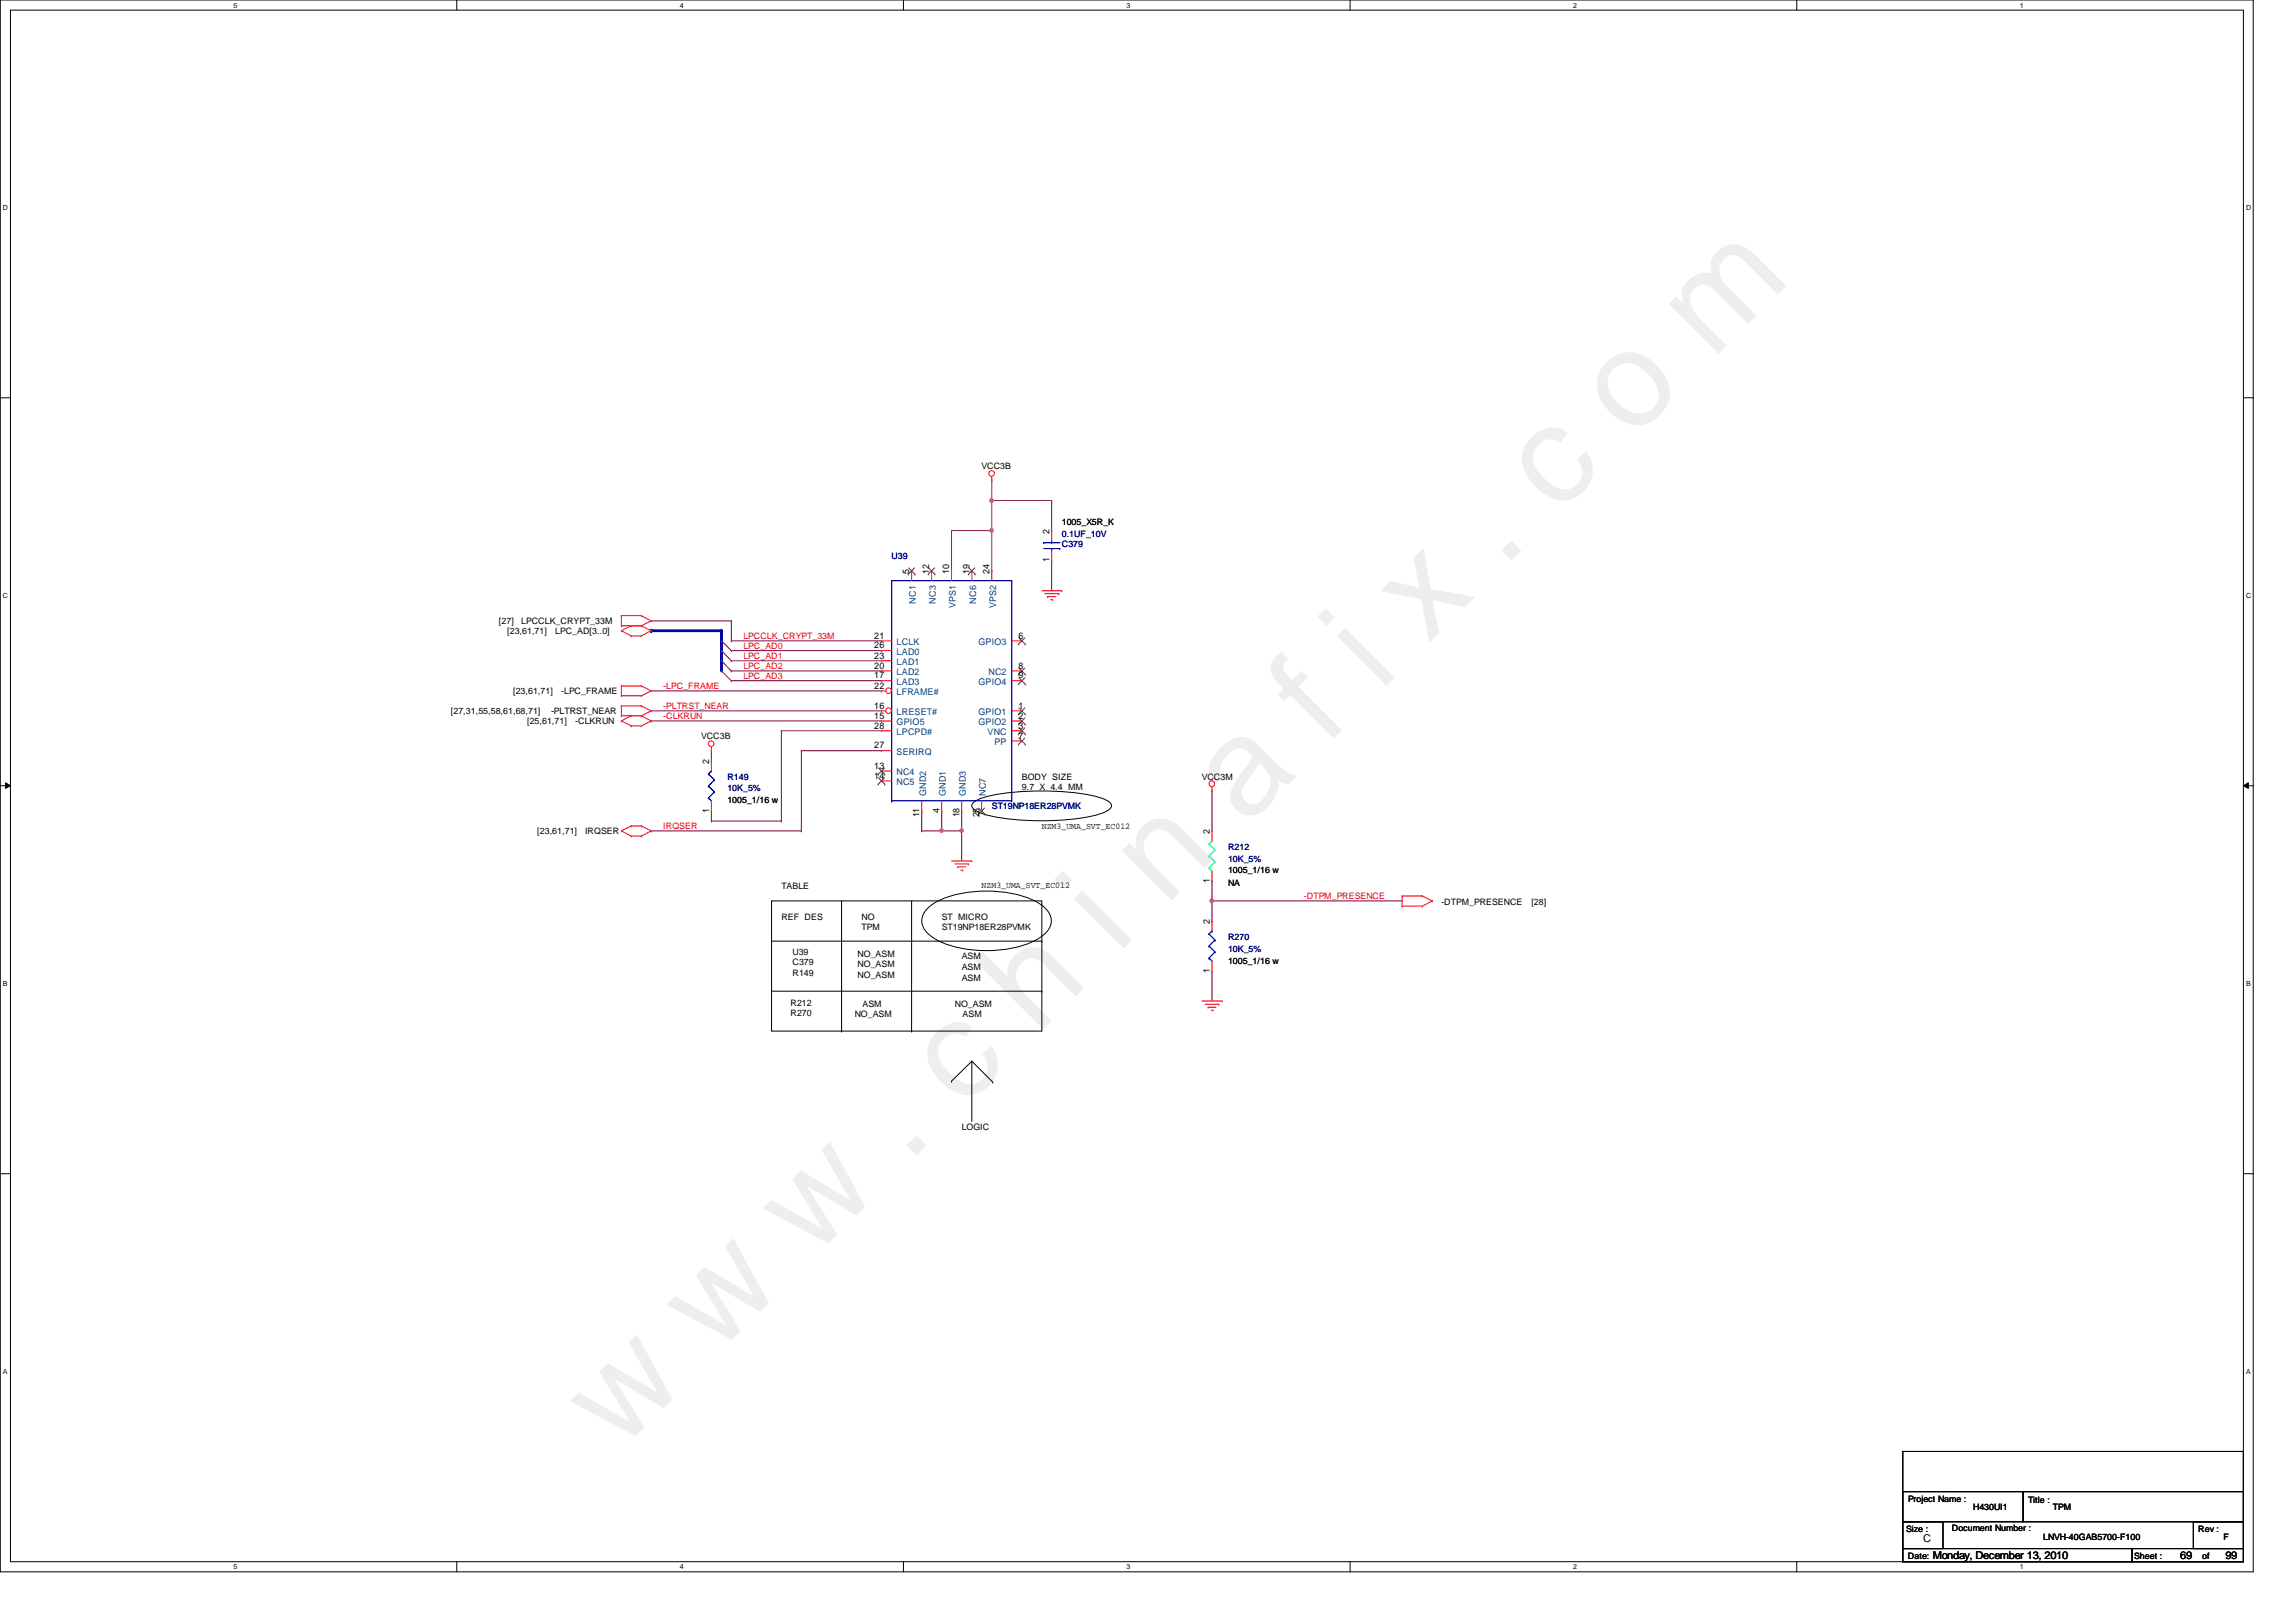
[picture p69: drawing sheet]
<svg xmlns="http://www.w3.org/2000/svg" width="297mm" height="210mm" viewBox="0 0 297 210" stroke-linecap="round" stroke-linejoin="round" font-family="sans-serif">
<defs><g id="words">
<text font-size="17.6" fill="#f0f" x="80.1" y="188" transform="rotate(-45 80.1 188)">w w w . c h i n a f i x . c o m</text>
<g font-size="1.4">
<text x="248.8" y="199.5">C</text>
<text x="250.1" y="201.7">Monday, December 13, 2010</text>
<text x="282.1" y="201.7">69</text>
<text x="287.9" y="201.7">99</text>
</g>
<g font-size="1.2">
<text x="135.8" y="69.1" transform="rotate(-90 135.8 69.1)">2</text>
<text x="117.6" y="74.3" transform="rotate(-90 117.6 74.3)">5</text>
<text x="120.2" y="74.3" transform="rotate(-90 120.2 74.3)">12</text>
<text x="122.8" y="74.3" transform="rotate(-90 122.8 74.3)">10</text>
<text x="125.4" y="74.3" transform="rotate(-90 125.4 74.3)">19</text>
<text x="128" y="74.3" transform="rotate(-90 128 74.3)">24</text>
<text x="135.8" y="72.8" transform="rotate(-90 135.8 72.8)">1</text>
<text x="113.1" y="82.6">21</text>
<text x="113.1" y="83.9">26</text>
<text x="131.8" y="82.6">6</text>
<text x="113.1" y="85.2">23</text>
<text x="113.1" y="86.5">20</text>
<text x="113.1" y="87.8">17</text>
<text x="113.1" y="89.1">22</text>
<text x="131.8" y="86.5">8</text>
<text x="131.8" y="87.8">9</text>
<text x="113.1" y="91.7">16</text>
<text x="113.1" y="93">15</text>
<text x="113.1" y="94.3">28</text>
<text x="131.8" y="91.7">1</text>
<text x="131.8" y="93">2</text>
<text x="131.8" y="94.3">3</text>
<text x="131.8" y="95.6">7</text>
<text x="91.7" y="98.9" transform="rotate(-90 91.7 98.9)">2</text>
<text x="113.1" y="96.9">27</text>
<text x="113.1" y="99.5">13</text>
<text x="113.1" y="100.8">14</text>
<text x="91.7" y="105.2" transform="rotate(-90 91.7 105.2)">1</text>
<text x="119" y="105.8" transform="rotate(-90 119 105.8)">11</text>
<text x="121.5" y="105.2" transform="rotate(-90 121.5 105.2)">4</text>
<text x="124.1" y="105.8" transform="rotate(-90 124.1 105.8)">18</text>
<text x="126.7" y="105.8" transform="rotate(-90 126.7 105.8)">25</text>
<text x="156.5" y="107.9" transform="rotate(-90 156.5 107.9)">2</text>
<text x="156.5" y="119.6" transform="rotate(-90 156.5 119.6)">2</text>
<text x="156.5" y="114.3" transform="rotate(-90 156.5 114.3)">1</text>
<text x="156.5" y="125.9" transform="rotate(-90 156.5 125.9)">1</text>
</g>
<g font-size="1.2" fill="#004080">
<text x="116" y="83.5">LCLK</text>
<text x="118.5" y="78.1" transform="rotate(-90 118.5 78.1)">NC1</text>
<text x="121.1" y="78.1" transform="rotate(-90 121.1 78.1)">NC3</text>
<text x="123.7" y="78.7" transform="rotate(-90 123.7 78.7)">VPS1</text>
<text x="126.3" y="78.1" transform="rotate(-90 126.3 78.1)">NC6</text>
<text x="126.6" y="83.5">GPIO3</text>
<text x="128.9" y="78.7" transform="rotate(-90 128.9 78.7)">VPS2</text>
<text x="116" y="84.8">LAD0</text>
<text x="116" y="86.1">LAD1</text>
<text x="116" y="87.4">LAD2</text>
<text x="116" y="88.6">LAD3</text>
<text x="116" y="90">LFRAME#</text>
<text x="126.6" y="88.6">GPIO4</text>
<text x="127.9" y="87.4">NC2</text>
<text x="116" y="92.5">LRESET#</text>
<text x="116" y="93.9">GPIO5</text>
<text x="116" y="95.1">LPCPD#</text>
<text x="126.6" y="92.5">GPIO1</text>
<text x="126.6" y="93.9">GPIO2</text>
<text x="127.8" y="95.1">VNC</text>
<text x="116" y="97.7">SERIRQ</text>
<text x="116" y="100.3">NC4</text>
<text x="116" y="101.6">NC5</text>
<text x="128.6" y="96.4">PP</text>
<text x="119.8" y="103" transform="rotate(-90 119.8 103)">GND2</text>
<text x="122.4" y="103" transform="rotate(-90 122.4 103)">GND1</text>
<text x="125" y="103" transform="rotate(-90 125 103)">GND3</text>
<text x="127.5" y="103" transform="rotate(-90 127.5 103)">NC7</text>
</g>
<g font-size="1.1">
<text x="127" y="60.7">VCC3B</text>
<text x="137.4" y="67.9">1005_X5R_K</text>
<text x="64.6" y="80.8">[27]</text>
<text x="65.6" y="82.1">[23,61,71]</text>
<text x="67.4" y="80.8">LPCCLK_CRYPT_33M</text>
<text x="71.8" y="82.1">LPC_AD[3..0]</text>
<text x="66.4" y="89.9">[23,61,71]</text>
<text x="72.6" y="89.9">-LPC_FRAME</text>
<text x="58.3" y="92.5">[27,31,55,58,61,68,71]</text>
<text x="68.2" y="93.7">[25,61,71]</text>
<text x="71.3" y="92.5">-PLTRST_NEAR</text>
<text x="74.4" y="93.7">-CLKRUN</text>
<text x="90.7" y="95.7">VCC3B</text>
<text x="132.2" y="100.9">BODY SIZE</text>
<text x="155.5" y="100.9">VCC3M</text>
<text x="69.5" y="108">[23,61,71]</text>
<text x="75.7" y="108">IRQSER</text>
<text x="94.1" y="104">1005_1/16 w</text>
<text x="132.2" y="102.3">9.7 X 4.4 MM</text>
<text x="134.8" y="107.2">NZM3_UMA_SVT_EC012</text>
<text x="158.9" y="113">1005_1/16 w</text>
<text x="101.1" y="115.1">TABLE</text>
<text x="101.1" y="119">REF DES</text>
<text x="111.5" y="119">NO</text>
<text x="121.8" y="119">ST MICRO</text>
<text x="127" y="115">NZM3_UMA_SVT_EC012</text>
<text x="158.9" y="114.6">NA</text>
<text x="186.5" y="117.1">-DTPM_PRESENCE</text>
<text x="198.1" y="117.1">[28]</text>
<text x="102.5" y="123.5">U39</text>
<text x="102.5" y="124.9">C379</text>
<text x="111" y="123.8">NO_ASM</text>
<text x="111" y="125.2">NO_ASM</text>
<text x="111.5" y="120.4">TPM</text>
<text x="121.8" y="120.4">ST19NP18ER28PVMK</text>
<text x="124.4" y="124.2">ASM</text>
<text x="124.4" y="125.6">ASM</text>
<text x="158.9" y="124.7">1005_1/16 w</text>
<text x="102.3" y="130.1">R212</text>
<text x="102.3" y="131.5">R270</text>
<text x="102.5" y="126.3">R149</text>
<text x="110.6" y="131.7">NO_ASM</text>
<text x="111" y="126.6">NO_ASM</text>
<text x="111.6" y="130.3">ASM</text>
<text x="123.5" y="130.3">NO_ASM</text>
<text x="124.4" y="127">ASM</text>
<text x="124.5" y="131.7">ASM</text>
<text x="124.4" y="146.2">LOGIC</text>
<text x="246.8" y="194.4">Project Name :</text>
<text x="255.3" y="195.4">H430UI1</text>
<text x="262.4" y="194.5">Title :</text>
<text x="265.6" y="195.4">TPM</text>
<text x="246.6" y="198.3">Size :</text>
<text x="246.8" y="201.8">Date:</text>
<text x="252.5" y="198.2">Document Number :</text>
<text x="264.3" y="199.3">LNVH-40GAB5700-F100</text>
<text x="276.1" y="201.8">Sheet :</text>
<text x="284.4" y="198.3">Rev :</text>
<text x="284.9" y="201.8">of</text>
<text x="287.7" y="199.3">F</text>
</g>
<g font-size="1.1" fill="#000080">
<text x="137.4" y="70.8">C379</text>
<text x="137.4" y="69.5">0.1UF_10V</text>
<text x="115.4" y="72.3">U39</text>
<text x="94.1" y="100.9">R149</text>
<text x="94.1" y="102.4">10K_5%</text>
<text x="128.3" y="104.7">ST19NP18ER28PVMK</text>
<text x="158.9" y="109.9">R212</text>
<text x="158.9" y="111.5">10K_5%</text>
<text x="158.9" y="121.6">R270</text>
<text x="158.9" y="123.1">10K_5%</text>
</g>
<g font-size="1.1" fill="#f00">
<text x="96.2" y="83.9">LPC_AD0</text>
<text x="96.2" y="82.7">LPCCLK_CRYPT_33M</text>
<text x="85.8" y="89.2">-LPC_FRAME</text>
<text x="96.2" y="86.6">LPC_AD2</text>
<text x="96.2" y="85.3">LPC_AD1</text>
<text x="96.2" y="87.8">LPC_AD3</text>
<text x="85.8" y="93">-CLKRUN</text>
<text x="85.8" y="91.7">-PLTRST_NEAR</text>
<text x="85.8" y="107.3">IRQSER</text>
<text x="168.7" y="116.3">-DTPM_PRESENCE</text>
</g>
<g font-size=".9">
<text x="30.2" y="1">5</text>
<text x="88" y="1">4</text>
<text x="145.8" y="1">3</text>
<text x="203.5" y="1">2</text>
<text x="261.3" y="1">1</text>
<text x=".4" y="27.2">D</text>
<text x="290.6" y="27.2">D</text>
<text x=".4" y="77.3">C</text>
<text x="290.6" y="77.3">C</text>
<text x=".4" y="127.6">B</text>
<text x="290.6" y="127.6">B</text>
<text x=".4" y="177.8">A</text>
<text x="290.6" y="177.8">A</text>
<text x="30.2" y="203.1">5</text>
<text x="88" y="203.1">4</text>
<text x="145.8" y="203.1">3</text>
<text x="203.5" y="203.1">2</text>
<text x="261.3" y="203.1">1</text>
</g>
</g></defs>
<path d="M0 0h291.5v203.4h-291.5zM1.4 1.3h288.8v200.8h-288.8z" fill="none" stroke="#000" stroke-width=".13"/>
<g fill="#fff">
<path d="M30.2 .2h.5v1h-.5z"/>
<path d="M30.2 202.3h.5v1h-.5z"/>
</g>
<path d="M59.1 0v1.3M59.1 202.1v1.3" fill="none" stroke="#000" stroke-width=".13"/>
<g fill="#fff">
<path d="M88 .2h.5v1h-.5z"/>
<path d="M88 202.3h.5v1h-.5z"/>
</g>
<path d="M116.9 0v1.3M116.9 202.1v1.3" fill="none" stroke="#000" stroke-width=".13"/>
<g fill="#fff">
<path d="M145.8 .2h.5v1h-.5z"/>
<path d="M145.8 202.3h.5v1h-.5z"/>
</g>
<path d="M174.7 0v1.3M174.7 202.1v1.3" fill="none" stroke="#000" stroke-width=".13"/>
<g fill="#fff">
<path d="M203.5 .2h.5v1h-.5z"/>
<path d="M203.5 202.3h.5v1h-.5z"/>
</g>
<path d="M232.4 0v1.3M232.4 202.1v1.3" fill="none" stroke="#000" stroke-width=".13"/>
<g fill="#fff">
<path d="M261.3 .2h.5v1h-.5z"/>
<path d="M261.3 202.3h.5v1h-.5z"/>
<path d="M.4 26.4h.6v1h-.6z"/>
<path d="M290.6 26.4h.6v1h-.6z"/>
<path d="M.4 76.5h.6v1.1h-.6z"/>
<path d="M290.6 76.5h.6v1.1h-.6z"/>
</g>
<path d="M0 51.5h1.4M290.2 51.5h1.3" fill="none" stroke="#000" stroke-width=".13"/>
<g fill="#fff">
<path d="M.4 126.7h.6v1.1h-.6z"/>
<path d="M290.6 126.7h.6v1.1h-.6z"/>
</g>
<path d="M0 101.7h1.4M.7 101.3l.7 .4-.7 .3zM290.2 101.7l.7-.4v.7zM290.2 101.7h1.3" fill="none" stroke="#000" stroke-width=".13"/>
<path d="M.7 101.3l.7 .4-.7 .3zM290.2 101.7l.7-.4v.7z" fill="#000"/>
<g fill="#fff">
<path d="M.4 177h.5v1h-.5z"/>
<path d="M290.6 177h.5v1h-.5z"/>
</g>
<path d="M99.8 116.6h35v16.8h-35zM99.8 121.8h35M99.8 128.3h35M0 151.9h1.4M290.2 151.9h1.3M246.2 196.9h5.2v3.5h-5.2zM246.2 193h15.5v3.9h-15.5zM246.2 187.8h44v14.3h-44zM261.7 193h28.5v3.9h-28.5zM283.8 196.9h6.4v3.5h-6.4zM246.2 200.4h29.6v1.7h-29.6zM275.8 200.4h14.4v1.7h-14.4z" fill="none" stroke="#000" stroke-width=".13"/>
<path d="M84.2 93.3h29.8M84.2 92h29.8M84.2 89.4h29.8" fill="none" stroke="#800040" stroke-width=".13"/>
<path d="M115.4 75.1v28.5M130.9 75.1v28.5" fill="none" stroke="#00f" stroke-width=".13"/>
<use href="#words"/>
</svg>
